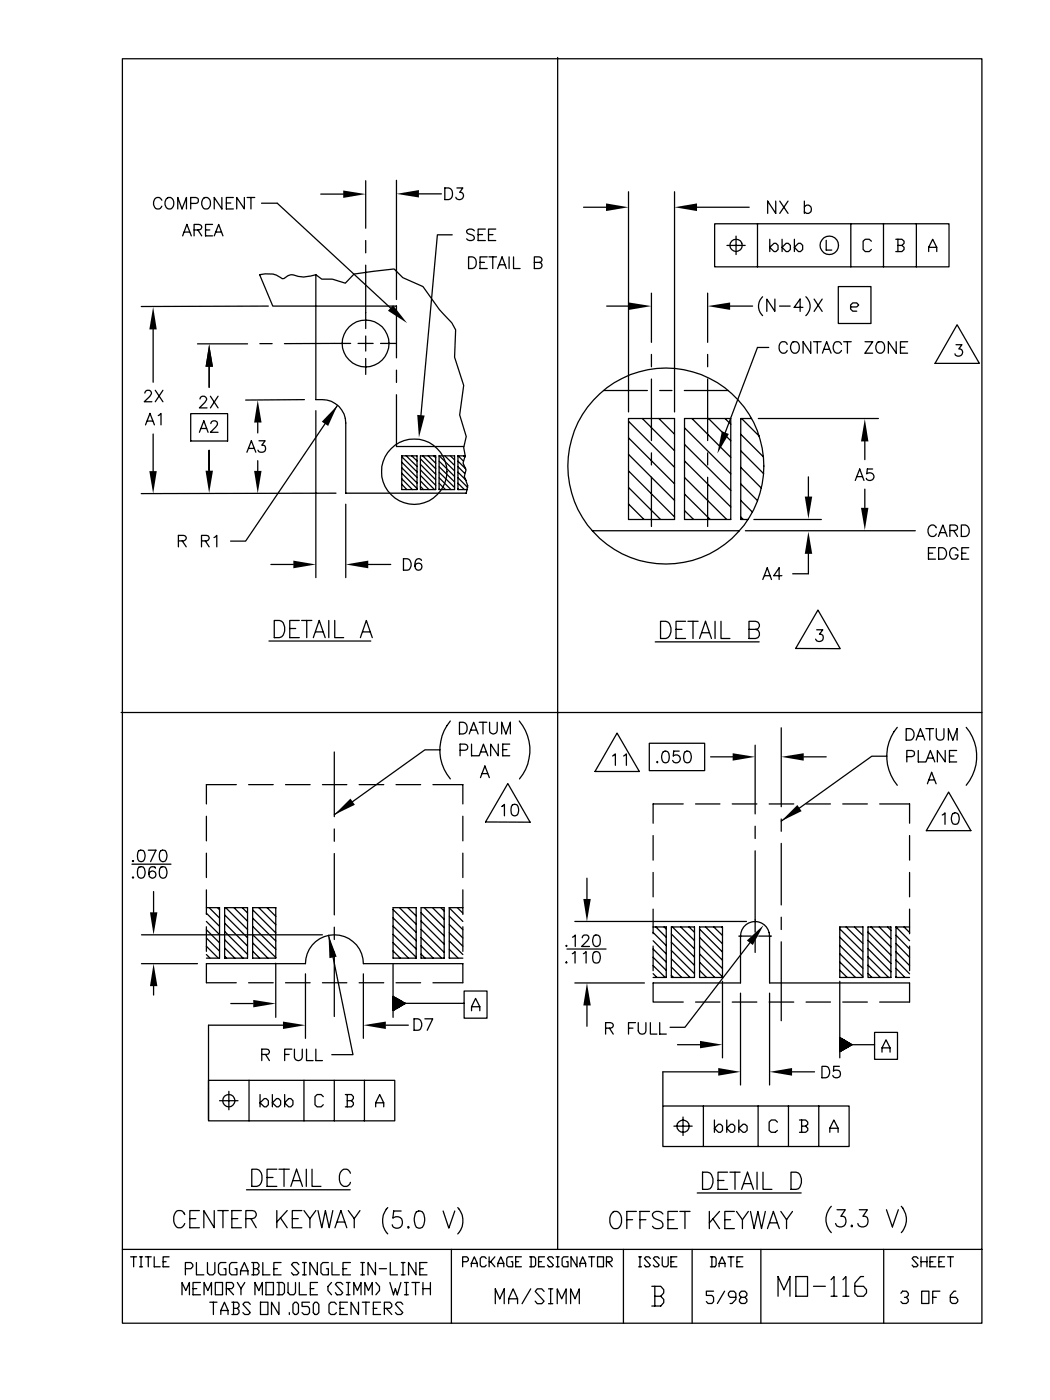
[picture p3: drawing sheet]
<svg xmlns="http://www.w3.org/2000/svg" width="210mm" height="279mm" viewBox="0 0 210 279" stroke-linecap="round" stroke-linejoin="round" font-family="sans-serif">
<g fill="none" stroke="#000" stroke-width=".25">
<path d="M24.4 11.7h171.6v252.4h-171.6zM111.3 11.5v237.8M32.3 40a.85 .85 0 0 0-1-.6 .85 .85 0 0 0-.7 .9v.6a.85 .85 0 0 0 .7 .8 .85 .85 0 0 0 1-.6M33.1 39.8a.84 .84 0 0 1 1-.4 .84 .84 0 0 1 .6 .9 1.01 1.01 0 0 1-.2 1.1 1.01 1.01 0 0 1-1.1 .2 1.4 1.4 0 0 1-.3-1.8zM40.5 39.8l.2-.3a1.05 1.05 0 0 1 1.2 .4 1.05 1.05 0 0 1 0 1.2 .85 .85 0 0 1-.9 .6 .85 .85 0 0 1-.7-.8v-.6zM44.3 39.4v2.3l-1.5-2.3v2.3M46.6 39.4h-1.4v2.3h1.4M48.8 39.4v2.3l-1.6-2.3v2.3M49.3 39.4h1.5M50.1 39.4v2.3M64 38.7h4.5M73 36.1v9.5"/>
<path d="M79.1 36v23.8M83.6 38.7h4.5M88.8 37.5h.7a1.25 1.25 0 0 1 .8 1.2 1.25 1.25 0 0 1-.8 1.1h-.7zM91.2 37.5h1.2l-.7 .9a.77 .77 0 0 1 .7 1.1 .77 .77 0 0 1-1.2 .2l-.2-.3M125.4 38.3v43.9M134.6 38.3v43.9M35.5 41.7v-2.3l.8 2.3 .9-2.3v2.3M36.4 47.1l.9-2.3 .9 2.3M36.7 46.3h1.1M38.1 40.6l1.3-.1a.62 .62 0 0 0 .2-.6 .62 .62 0 0 0-.5-.5h-1v2.3M38.7 45.9l1.3-.1a.52 .52 0 0 0 0-.9l-1.3-.1v2.3M39.5 45.9l.8 1.2"/>
<path d="M41 45.9h.9M42.4 44.8h-1.4v2.3h1.4M42.8 47.1l.8-2.3 .9 2.3M43.1 46.3h1.1M45.2 40.5h.9M52.2 40.6h3.1l24.8 22.9M63 54.8v25a5 5 0 0 1 5.9 3.7l.1 14.9h24l.3-1.5-.6-1.8 .3-1.3-.6-1.4 .4-1.5-.3-1.6 .5-2.2-1.3-4.3 .8-5.9-1.8-5.6 .2-5.5-.7-1.4-2.5-2.6-3.3-4.6-4-1.8-1.7-1.7-8 1-1.8 1.8-2.6-.8h-2.1l-1.2-.9a6.6 6.6 0 0 1-4.8 0l-1.9 .8a4.6 4.6 0 0 0-4.5-.8l2.6 6.3h24.7v10.3M73 48v2.5M73 52.9v12.7M90.3 46.9h-3l-3.6 39M93.5 51.3h.8a1.25 1.25 0 0 1 .8 1.1 1.25 1.25 0 0 1-.8 1.2h-.8zM94.7 46.1a.85 .85 0 0 0-.9-.4 .85 .85 0 0 0-.7 .6l.2 .3 .9 .3a.57 .57 0 0 1 .2 1 1.01 1.01 0 0 1-1.3-.2"/>
<path d="M95.4 46.8h.9M95.8 52.4h.9M96.9 45.7h-1.5v2.3h1.5M97.2 51.3h-1.4v2.3h1.4M97.5 46.8h.9M97.6 51.3h1.5M98.3 51.3v2.3M98.9 45.7h-1.4v2.3h1.4M99.3 53.6l.9-2.3 .8 2.3M99.7 52.8h1.1M101.6 51.3v2.3M102.5 51.3v2.3h1.3"/>
<path d="M106.6 52.4h1a.58 .58 0 0 0 .6-.7l-.3-.3-.3-.1h-1v2.3h1a.62 .62 0 0 0 .6-.6 .62 .62 0 0 0-.6-.6M116.5 41.4h4.4M130 58.5v9.8M139.1 41.4h10.4M141.2 58.5v9.8M142.6 44.7h46.8v8.6h-46.8zM145.1 49h3.6M146.9 47.1v3.7M151.2 44.7v8.6M152.2 59.2a2.59 2.59 0 0 0 0 3.8M153.6 49.4l.9-.8h.4l.4 .4v.8l-.4 .4h-.4zM153.6 47.8v2.4"/>
<path d="M154.6 59.7v2.4l-1.6-2.4v2.4M154.8 40.1v2.5l-1.6-2.5v2.5M155.6 40.1l1.7 2.5M156.1 49.4l.8-.8h.4l.4 .4v.8l-.4 .4h-.4zM156.1 47.8v2.4M157.3 40.1l-1.7 2.5M158.5 49.4l.8-.8h.5l.4 .4v.8l-.4 .4h-.5zM158.5 47.8v2.4M160.5 41.3a.78 .78 0 0 1 1.2-.1 .78 .78 0 0 1 0 1.2 .78 .78 0 0 1-1.2-.2M160.5 40.1v2.5M160.8 59.2a2.5 2.5 0 0 1 0 3.8M162.5 59.7l1.6 2.4"/>
<path d="M164.1 59.7l-1.6 2.4M164.9 48v1.9h1.1M167.3 57.2h6.5v7.4h-6.5zM169.8 44.7v8.6M173.9 48.1l-.4-.3h-.8l-.4 .3v1.7l.4 .4h.8l.4-.4M176.3 44.7v8.6M178.8 47.8h1.2l.4 .3v.5l-.4 .4M179.2 49h.8l.4 .4v.4l-.4 .4h-1.2M179.2 47.8v2.4M182.9 44.7v8.6M185.3 49.4l.8-1.6 .8 1.6v.8M185.3 49.4v.8"/>
<path d="M185.3 49.4h1.6M28.9 78.4l.1-.3 .3-.2 .7 .1a.51 .51 0 0 1 .1 .8l-1.3 1.4h1.5M30.6 65.7v10.6M31 77.9l1.5 2.3M32.5 77.9l-1.5 2.3M39.4 68.6h10M39.9 79.6l.1-.3 .3-.2a.75 .75 0 0 1 .9 .4l-.3 .8-1.1 1.1h1.5M41.7 73.2v4.1M42 79.1l1.5 2.3M43.5 79.1l-1.5 2.3M51.9 68.6h2.4M53.6 61.1l-25.4 .1"/>
<path d="M60.7 79.8h-11.7M70 68.5l-13.2 .1M71.5 68.5h3M73 67.1v3M73 71.5v3.2M75.9 68.5h3.2M79.1 73.9v2.4M79.1 78.8v10.3h13.5M120.4 77.9h8.8M121.1 61.1h4.4M130 70.7v2.5M130 75.6v12.3"/>
<path d="M131.7 77.9h2.4M136.6 77.9h8.7M141.2 70.7v2.5M141.2 75.6v12.3M145.7 61.1h4.5M153.4 69.3h-2.2l-7.5 19.8M155.6 61.1h2.1M157.1 68.7a.82 .82 0 0 0-.9-.5 .82 .82 0 0 0-.7 .8 1 1 0 0 0 .2 1.1 1 1 0 0 0 1.1 .3l.3-.5M158 68.5a.85 .85 0 0 1 .9-.3 .85 .85 0 0 1 .6 .8 1 1 0 0 1-.2 1.1 1 1 0 0 1-1.1 .3 1.46 1.46 0 0 1-.2-1.9zM160.2 61.3h-1.7l1.2-1.6v2.4M161.8 68.2v2.3l-1.5-2.3v2.3M162.3 68.2h1.6"/>
<path d="M163.1 68.2v2.3M164.1 70.5l.9-2.3 .9 2.3M164.4 69.7h1.1M167.9 68.7a.85 .85 0 0 0-.9-.5 .85 .85 0 0 0-.7 .8 1 1 0 0 0 .2 1.1 1 1 0 0 0 1.1 .3l.3-.5M168.4 68.2h1.5M169.1 68.2v2.3M169.8 61.3h1.2l.4-.4-.4-.4h-.8l-.4 .4v.8l.4 .4h.8M172.6 68.2h1.6l-1.6 2.3h1.6M175 68.5a.85 .85 0 0 1 1-.3 .85 .85 0 0 1 .5 .8 1 1 0 0 1-.2 1.1 1 1 0 0 1-1.1 .3 1.46 1.46 0 0 1-.2-1.9zM178.9 68.2v2.3l-1.6-2.3v2.3M179.7 69.3h.9M181.1 68.2h-1.4v2.3h1.4"/>
<path d="M190.8 68.8h1.2l-.7 .8a.77 .77 0 0 1 .7 1.1 .77 .77 0 0 1-1.2 .3l-.2-.4M191 64.8l4.5 7.7h-8.9zM29 84.8l.9-2.3 .9 2.3M29.4 84h1.1M30.6 86.6v7.5M31.6 82.9l.5-.4v2.3M38.1 82.5h7.3v5.5h-7.3zM39.8 86.3l.9-2.3 .8 2.3M40.1 85.5h1.1M41.7 89.9v4M42.1 84.5l.1-.3a.75 .75 0 0 1 1.1 0 .78 .78 0 0 1-.2 1l-1.1 1.1h1.5M49.3 90.3l.9-2.3 .9 2.3"/>
<path d="M49.6 89.5h1.1M51.4 84.3v2.1M51.4 91.9v2.2M51.7 88h1.2l-.7 .9a.73 .73 0 0 1 .8 .8 .73 .73 0 0 1-1 .6l-.3-.1-.2-.4M63 82v33.3M67.1 98.4l-38.9 .1M67.4 80.9l-18.4 27.1h-3M80.2 93.3l3 3.1M80.2 94.4l3 3.1M80.2 95.5l2.1 2.2M80.2 96.6l1 1.1M80.2 92.2l3 3.1"/>
<path d="M80.2 91.1l3 3.1M80.2 91h3v6.7h-3zM81.1 91l2.1 2.1M82.2 91l1 1M83.9 93.8l3.1 3.1M83.9 94.9l2.8 2.8M83.9 96l1.7 1.7M83.9 97.1l.6 .6M83.9 92.7l3.1 3.1M83.9 91.6l3.1 3.1M83.9 91h3.1v6.7h-3.1zM84.4 91l2.6 2.6"/>
<path d="M85.5 91l1.5 1.5M86.6 91l.4 .4M87.6 93.1l3.1 3.1M87.6 94.2l3.1 3.1M87.6 95.3l2.4 2.4M87.6 96.4l1.3 1.3M87.6 97.5l.2 .2M87.6 92l3.1 3.1M87.6 91h3.1v6.7h-3.1zM87.7 91l3 3M88.8 91l1.9 1.9M89.9 91l.8 .8"/>
<path d="M91.4 93.1l1.3 1.3M91.4 94.2l1.6 1.7M91.4 95.3l1.9 2M91.4 96.4l1.3 1.3M91.4 97.5l.2 .2M91.4 92l1.5 1.6M91.4 91l1.1 1M92.5 91l.3 .2M92.8 91h-1.4v6.7h1.9M125.4 83.5h9.2v20.2h-9.2zM125.4 90.7l9.2 9.2M125.4 94l9.2 9.2"/>
<path d="M125.4 97.3l6.4 6.4M125.4 87.4l9.2 9.2M125.4 84.1l9.2 9.2M128.2 83.5l6.4 6.5M130 90.4v2.4M130 95.2v9.9M131.5 83.5l3.1 3.2M136.6 83.5h9.2v20.2h-9.2zM136.6 88.7l9.2 9.2M136.6 92l9.2 9.2M136.6 95.3l8.4 8.4M136.6 98.6l5.1 5.1"/>
<path d="M136.6 85.4l9.2 9.2M138.1 83.5l7.7 7.8M141.2 90.4v2.4M141.2 95.2v9.9M141.4 83.5l4.4 4.5M144.7 83.5l1.1 1.2M147.8 99.9l2.4 2.3M147.8 96.6l3.4 3.3M147.8 86.7l4.6 4.5M147.8 90l4.6 4.5M147.8 93.3l4.1 4.1M148 83.5l3.5 3.5"/>
<path d="M150 83.5h-2.2v20.2h1.5M151.3 83.5h24M161.3 95.2v4M170.7 95.9l.9-2.3 .8 2.3M171 95.1h1.1M172.6 88v3.7M172.6 97.6v3.7M174.2 93.6h-1.1l-.1 1a.82 .82 0 0 1 1.2-.1 .82 .82 0 0 1-.1 1.2 .82 .82 0 0 1-1.2-.2M35.6 107.9h1a.57 .57 0 0 0 .4-.8l-.4-.3h-1v2.3M36.4 107.9l.8 1.2M40.2 107.9h1a.65 .65 0 0 0 .5-.6l-.2-.4-1.3-.1v2.3M41 107.9l.7 1.2"/>
<path d="M42.7 107.3l.6-.5v2.3M54.1 112.6h4.4M69 100.6v14.7M73.5 112.6h4.5M80.5 111.5h.8a1.22 1.22 0 0 1 .8 1.1 1.22 1.22 0 0 1-.8 1.2h-.8zM84.1 111.8a.64 .64 0 0 0-.6-.3 .64 .64 0 0 0-.6 .4 1.33 1.33 0 0 0 .5 1.9 .71 .71 0 0 0 .8-.6 .71 .71 0 0 0-.6-.8 .71 .71 0 0 0-.8 .6M118.2 105.9h29.4M125.4 100.6l3.1 3.1M136.6 101.9l1.8 1.8M147.8 103.2l.5 .5M148.8 105.9h33.9M150.5 103.7h13.4"/>
<path d="M152.2 115.7l.9-2.4 .9 2.4M152.6 114.9h1M156 114.9h-1.6l1.1-1.6v2.4M161.3 110.5v4h-3.1M185.3 110.4h.8M186.7 109.3h-1.4v2.3h1.4M186.9 105.3a.85 .85 0 0 0-1-.5 .85 .85 0 0 0-.7 .9 1 1 0 0 0 .2 1.1 1 1 0 0 0 1.1 .2l.4-.4M187.3 107.1l.9-2.3 .8 2.3M187.3 109.3h.8a1.22 1.22 0 0 1 .8 1.1 1.22 1.22 0 0 1-.8 1.2h-.8zM187.6 106.3h1.1M189.6 105.9l1.3-.2a.51 .51 0 0 0 0-.8l-1.3-.1v2.3M190.3 105.9l.8 1.2"/>
<path d="M191.2 109.9a.85 .85 0 0 0-1-.6 .85 .85 0 0 0-.7 .9v.5a.83 .83 0 0 0 .9 .9 .83 .83 0 0 0 .8-.9h-.6M191.9 104.8h.8a1.22 1.22 0 0 1 .7 1.1 1.22 1.22 0 0 1-.7 1.2h-.8zM191.9 110.4h.9M193.3 109.3h-1.4v2.3h1.4M53.7 127.9h20.3M54.7 123.8h1.1a1.93 1.93 0 0 1 .7 2.9l-.3 .4-.4 .2h-1.1zM57.8 125.4h1.2M59.7 123.8h-1.9v3.5h1.9M60.2 123.8h2M61.2 123.8v3.5M62.5 127.3l1.2-3.5 1.2 3.5M63 126.1h1.4"/>
<path d="M65.6 123.8v3.5M66.8 123.8v3.5h1.8M71.9 127.3l1.2-3.5 1.2 3.5M72.4 126.1h1.5M130.8 128.1h20.7M131.8 124h1.1a1.97 1.97 0 0 1 .7 2.9l-.3 .4-.4 .1h-1.1zM134.9 125.6h1.2M136.8 124h-1.9v3.4h1.9M137.3 124h2M138.3 124v3.4M139.6 127.4l1.2-3.4 1.2 3.4M140.1 126.3h1.5"/>
<path d="M142.7 124v3.4M143.9 124v3.4h1.8M149.5 125.6h1.3a.8 .8 0 0 0 .7-.6 .8 .8 0 0 0-.2-.8l-.5-.2h-1.3v3.4h1.3a.92 .92 0 0 0 .8-.9 .92 .92 0 0 0-.8-.9M163 125.7h1.2l-.7 .9a.74 .74 0 0 1 .8 .8 .74 .74 0 0 1-1 .6l-.3-.1-.2-.3M163.2 121.8l4.5 7.7-8.9-.1zM24.2 142.2h171.8M47.2 156.6h-6v3.8M49.6 156.6h4.9M57 156.6h4.9M64.3 156.6h4.9M66.7 150.1v12.9M71.7 156.6h4.9"/>
<path d="M79 156.6h4.9M86.4 156.6h6v3.8M87.8 149.6h-3l-18.1 13M89.9 143.9a9 9 0 0 0 0 11.5M91.7 144.1h.8a1.25 1.25 0 0 1 .7 1.2 1.25 1.25 0 0 1-.7 1.2h-.8zM91.8 149.7l1.3-.1a.62 .62 0 0 0 .2-.7 .62 .62 0 0 0-.5-.4h-1v2.3M93.6 146.5l.9-2.4 .9 2.4M94 145.7h1.1M94.1 148.5v2.3h1.5l.9-2.3 .9 2.3M95.6 144.1h1.6M95.9 155.2l.9-2.3 .9 2.3M96 150.1h1"/>
<path d="M96.2 154.4h1.1M96.4 144.1v2.4M97.7 144.1v1.7a.77 .77 0 0 0 .8 .7 .77 .77 0 0 0 .7-.7v-1.7M99.4 148.5v2.3l-1.5-2.3v2.3M100.1 146.5v-2.4l.9 2.4 .9-2.4v2.4M100.3 149.6h.9M101.3 156.4l4.5 7.7-8.9-.1zM101.7 148.5h-1.4v2.3h1.4M103.6 143.9a9 9 0 0 1 .1 11.5M122.3 150.9l.5-.4v2.2M123.1 146.3l4.5 7.7h-8.9zM124.5 150.9l.5-.4v2.2"/>
<path d="M129.6 148.3h11v5.5h-11zM131.1 152.1l.1-.1 .1 .1-.1 .1zM132.4 150a.72 .72 0 0 1 1.1 .4 2.14 2.14 0 0 1-.2 1.7 .72 .72 0 0 1-1.1-.3 1.78 1.78 0 0 1 .2-1.8zM135.6 149.9h-1.1l-.1 1a.8 .8 0 0 1 1.2 0 .8 .8 0 0 1-.2 1.2 .8 .8 0 0 1-1.2-.3M136.7 150a.72 .72 0 0 1 1.1 .4 1.18 1.18 0 0 1-.7 1.8 1.05 1.05 0 0 1-.7-1.3zM141.8 151h4.5M150.7 148.7v13.7M155.9 145.2v15.8M160.4 151h4.5M177 150.9h-3l-18.1 13M179.1 145.2a9 9 0 0 0 0 11.5M180.8 145.4h.9a1.22 1.22 0 0 1 .7 1.2 1.22 1.22 0 0 1-.7 1.1h-.9z"/>
<path d="M181 151l1.3-.1a.62 .62 0 0 0 .2-.7 .62 .62 0 0 0-.6-.4h-.9v2.3M182.8 147.7l.9-2.3 .9 2.3M183.2 146.9h1M183.3 149.8v2.3h1.5l.9-2.3 .9 2.3M184.8 145.4h1.5M185.1 156.4l.8-2.3 .9 2.3M185.1 151.3h1.1M185.4 155.7h1.1M185.5 145.4v2.3M186.9 145.4v1.7a.77 .77 0 0 0 .7 .6 .77 .77 0 0 0 .8-.6v-1.7M188.6 149.8v2.3l-1.5-2.3v2.3M189.3 147.7v-2.3l.9 2.3 .8-2.3v2.3"/>
<path d="M189.3 158.1l4.5 7.7h-8.9zM189.5 150.9h.9M190.9 149.8h-1.4v2.3h1.4M192.8 145.2a9 9 0 0 1 0 11.5M26.3 172.5h7.8M26.4 171.8h.3l-.2 .2zM26.4 175.1h.3l-.2 .2zM27.7 169.8a.8 .8 0 0 1 1.1 .3 1.18 1.18 0 0 1-.7 1.9 1.05 1.05 0 0 1-.7-1.4zM27.7 173.1a.8 .8 0 0 1 1.1 .3 1.75 1.75 0 0 1-.2 1.7 .74 .74 0 0 1-1.1-.3 2.21 2.21 0 0 1 .2-1.7zM29.6 169.7h1.5l-1 2.3M30.6 177.9v4.2M31 173.3a.75 .75 0 0 0-.9-.2 2.16 2.16 0 0 0-.3 1.8 .7 .7 0 0 0 1.1 .2 .7 .7 0 0 0-.2-1.2 .7 .7 0 0 0-1 .6"/>
<path d="M32.1 169.8a.76 .76 0 0 1 1.1 .3 1.18 1.18 0 0 1-.8 1.9 1.5 1.5 0 0 1-.3-2.2zM32.1 173.1a.76 .76 0 0 1 1.1 .3 1.75 1.75 0 0 1-.2 1.7 .74 .74 0 0 1-1.1-.3 2.03 2.03 0 0 1 .2-1.7zM41.2 162.9v4.9M41.2 170.3v4.8M41.2 177.6v4.9M66.7 165.4v2.5M66.7 170.3v12.3M92.4 162.9v4.9M92.4 170.3v4.8M92.4 177.6v4.9M100.1 161l.6-.5v2.3M102.3 160.6a.8 .8 0 0 1 1.1 .4 1.75 1.75 0 0 1-.2 1.7 .74 .74 0 0 1-1.1-.3 2.21 2.21 0 0 1 .2-1.8z"/>
<path d="M117.1 175.3v4.2M130.3 166.8v4.9M130.3 174.1v4.9M136.4 160.4h-6.1v3.9M138.8 160.4h4.9M146.1 160.4h4.9M150.7 164.9v2.4M150.7 169.8v16.3M153.5 160.4h4.9M155.9 163.4v2.5M155.9 168.3v12.3M160.9 160.4h4.8"/>
<path d="M168.2 160.4h4.9M175.6 160.4h5.9v3.9M181.5 166.8v4.9M181.5 174.1v4.9M188 162.6l.6-.4v2.3M190.2 162.3a.74 .74 0 0 1 1.1 .3 1.85 1.85 0 0 1-.2 1.8 .8 .8 0 0 1-1.1-.3 1.75 1.75 0 0 1 .2-1.8zM28.2 192.3h11.2M28.2 186.6h36.1M30.6 194.4v4.2M41.2 181.1h2.6v10.1h-2.6M41.2 182.2l2.6 2.7M41.2 183.9l2.6 2.6"/>
<path d="M41.2 187.2l2.6 2.6M41.2 185v4.9M41.2 188.8l2.4 2.4M41.2 190.5l.7 .7M41.2 185.5l2.6 2.7M41.7 181.1l2.1 2.1M43.4 181.1l.4 .5M44.8 181.1h4.6v10.1h-4.6zM44.8 182.6l4.6 4.6M44.8 184.2l4.6 4.6M44.8 185.9l4.6 4.6M44.8 187.5l3.7 3.7"/>
<path d="M44.8 189.2l2.1 2M44.8 190.8l.4 .4M45 181.1l4.4 4.4M46.7 181.1l2.7 2.8M47.2 196.1h-6v-3.8h19.8a5.8 5.8 0 0 1 5.7-5.7 5.8 5.8 0 0 1 5.8 5.7h19.9v3.8h-6M48.3 181.1l1.1 1.1M49.6 196.1h4.9M50.4 181.1h4.6v10.1h-4.6zM50.4 184.9l4.6 4.5M50.4 186.5l4.6 4.6M50.4 188.2l3.1 3M50.4 189.8l1.4 1.4"/>
<path d="M50.4 183.2l4.6 4.6M50.4 181.6l4.6 4.6M51.6 181.1l3.4 3.4M53.3 181.1l1.7 1.8M54.9 181.1l.1 .1M55 192.2v10.8M57 196.1h4.9M61 194.4v12.8M64.3 196.1h4.9M65.6 186.6l4.8 23.9h-4.2M66.7 185v2.5M66.7 189.9v13"/>
<path d="M71.7 196.1h4.9M72.5 194.4v12.8M78.4 184.8l4.7 4.6M78.4 186.5l4.7 4.6M78.4 188.1l3.1 3.1M78.4 189.8l1.5 1.4M78.4 183.2l4.7 4.5M78.4 181.5l4.7 4.6M78.4 181.1h4.7v10.1h-4.7zM78.4 192.3v10.7M78.9 199.1l1.4 1.5-1.8-1.7 1.6 1.8-1.7-1.6v.2l1.5 1.5-.1 .1-1.4-1.4v.2l1.3 1.3h-.1l-1.2-1.1v.1l1.1 1.1h-.1l-1-.9v.2l.8 .8-.8-.7v.2l.6 .6-.6-.4v.2l.4 .4-.4-.2 .2 .3-.2 .1v-2.9l2.5 1.4h11.7M79 196.1h4.9"/>
<path d="M79.3 199.3l1.2 1.2 .1-.1-.8-.8M79.7 181.1l3.4 3.3M80.1 199.8l.6 .6M81.4 181.1l1.7 1.7M84 181.1h4.6v10.1h-4.6zM84 185.5l4.6 4.6M84 187.1l4.1 4.1M84 188.8l2.5 2.4M84 190.4l.8 .8M84 183.8l4.6 4.6M84 182.2l4.6 4.6M84.7 181.1l3.9 4"/>
<path d="M86.3 181.1l2.3 2.4M88 181.1l.6 .7M89.7 191.1l.1 .1M89.7 189.4l1.7 1.8M89.7 187.8l2.7 2.7M89.7 186.1l2.7 2.7M89.7 184.5l2.7 2.7M89.7 182.8l2.7 2.7M89.7 181.2l2.7 2.7M91.3 181.1l1.1 1.1M92.4 181.1h-2.7v10.1h2.7M92.4 185v4.9"/>
<path d="M92.6 197.8h4.6v5.4h-4.6zM112.9 188.8h.3l-.2 .1zM113 192l.2 .1-.2 .1-.1-.1zM113.2 189.4h7.7M114.2 190.3l.6-.4v2.3M114.3 187l.5-.4v2.3M114.7 196.2h13.9M114.7 183.9h34.3M116.2 187.2l.2-.5h.9a.67 .67 0 0 1-.1 1.1l-1.1 1.1h1.5M116.4 190.3l.6-.4v2.3M118.6 190a.74 .74 0 0 1 1.1 .3 1.85 1.85 0 0 1-.2 1.8 .8 .8 0 0 1-1.1-.3 2.09 2.09 0 0 1 .2-1.8zM118.6 186.7a.8 .8 0 0 1 1.1 .3 1.92 1.92 0 0 1-.2 1.8 .69 .69 0 0 1-1.1-.3 1.85 1.85 0 0 1 .2-1.8z"/>
<path d="M130.3 185h2.7v10.1h-2.7M130.3 181.4v5M130.3 188.8v4.9M130.3 194.3l.8 .8M130.3 192.7l2.5 2.4M130.3 191.1l2.7 2.6M130.3 189.4l2.7 2.6M130.3 187.7l2.7 2.7M130.3 186.1l2.7 2.6M130.9 185l2.1 2.1M132.5 185l.5 .4M134 185h4.6v10.1h-4.6z"/>
<path d="M134 186.4l4.6 4.6M134 188l4.6 4.7M134 193l2.1 2.1M134 189.7l4.6 4.6M134 191.3l3.7 3.8M134 194.6l.4 .5M134.2 185l4.4 4.4M135.8 185l2.8 2.7M136.4 200h-6.1v-3.8h17.5v-9.4a2.9 2.9 0 0 1 2.9-2.9 2.9 2.9 0 0 1 2.9 2.9v9.4h27.9v3.8h-5.9M137.5 185l1.1 1.1M138.8 200h4.9M139.6 188.7l4.6 4.6"/>
<path d="M139.6 190.4l4.6 4.5M139.6 192l3.1 3.1M139.6 193.7l1.4 1.4M139.6 187.1l4.6 4.5M139.6 185.4l4.6 4.6M139.6 185h4.6v10.1h-4.6zM140.8 185l3.4 3.3M142.5 185l1.7 1.7M144.1 185h.1M144.2 195.8v15.3M146.1 200h4.9M147.4 186.8h2.5"/>
<path d="M147.8 198.2v18.3M150.3 186.8h.8M150.7 186.4v.8M150.7 187.5v2.6M151.4 186.8h2.6M151.5 185.8l-14.8 19.2h-3M153.5 200h4.9M153.6 198.2v18.3M155.9 183v2.5M155.9 188v15.7M160.9 200h4.8M167.6 185h4.6v10.1h-4.6z"/>
<path d="M167.6 188.7l4.6 4.6M167.6 190.3l4.6 4.6M167.6 192l3.1 3.1M167.6 193.6l1.5 1.5M167.6 187l4.6 4.6M167.6 185.4l4.6 4.5M167.6 195.8v15.3M168.2 200h4.9M168.9 185l3.3 3.3M170.5 185l1.7 1.6M173.2 185h4.6v10.1h-4.6zM173.2 186l4.6 4.6"/>
<path d="M173.2 189.3l4.6 4.6M173.2 191l4.1 4.1M173.2 192.6l2.5 2.5M173.2 194.3l.8 .8M173.2 187.7l4.6 4.6M173.8 185l4 4M175.5 185l2.3 2.3M177.1 185l.7 .7M178.8 189.9l2.7 2.8M178.8 185v10.1h2.7M178.8 185h2.7M178.8 193.3l1.8 1.8"/>
<path d="M178.8 194.9l.2 .2M178.8 185l2.7 2.7M178.8 191.6l2.7 2.8M178.8 188.3l2.7 2.8M178.8 186.6l2.7 2.8M180.4 185l1.1 1.1M181.5 181.4v5M181.5 188.8v4.9M41.6 215.6h37.2v8.1h-37.2zM43.8 219.7h3.7M45.7 217.8v3.7M46.1 200.3h4.4"/>
<path d="M49.7 215.6v8.1M51.9 218.4v2.5M52.2 210.4h1a.58 .58 0 0 0 .6-.6l-.2-.3-1.4-.1v2.3M52.7 219.2h.4l.5 .5v.8l-.5 .4h-.4l-.8-.8zM53 210.4l.8 1.3M54.4 218.4v2.5M55.2 219.2h.4l.4 .5v.8l-.4 .4h-.4l-.8-.8zM56.5 204.6h-14.9v18.9M56.8 210.4h.9M56.8 218.4v2.5M57.6 219.2h.4l.5 .5v.8l-.5 .4h-.4l-.8-.8zM58.3 209.4h-1.5v2.3"/>
<path d="M58.8 209.4v1.6a.79 .79 0 0 0 .7 .7 .79 .79 0 0 0 .8-.7v-1.6M60.7 215.6v8.1M61.2 209.4v2.3h1.3M63 209.4v2.3h1.3M64.5 218.9l-.4-.5h-.8l-.4 .5v1.6l.4 .4h.8l.4-.4M66.7 215.6v8.1M68.9 218.4h1.2l.4 .5v.3l-.4 .5M69.3 219.7h.8l.4 .4v.4l-.4 .4h-1.2M69.3 218.4v2.5M72.7 215.6v8.1M77 204.6h4.5M80.6 200.1l.2 .2 .1-.1-2.5 1.5"/>
<path d="M82.6 203.3h.8a1.22 1.22 0 0 1 .8 1.2 1.22 1.22 0 0 1-.8 1.1h-.8zM84.8 203.3h1.6l-1.1 2.3M94.1 200.9l.8-1.6 .9 1.6v.8M94.1 200.9v.8M94.1 200.9h1.7M117.1 200.6v4.2M120.9 205.2l1.3-.1a.51 .51 0 0 0 0-.9l-1.3-.1v2.3M121.6 205.2l.8 1.2M125.4 205.2h.9M126.8 204.1h-1.4v2.3M127.4 204.1v1.6a.77 .77 0 0 0 .7 .7 .77 .77 0 0 0 .8-.7v-1.6M129.8 204.1v2.3h1.3"/>
<path d="M131.7 204.1v2.3h1.3M135.2 208.5h4.5M143.3 213.9h-11v6.8M158.1 213.9h4.5M164 212.8h.8a1.22 1.22 0 0 1 .8 1.2 1.22 1.22 0 0 1-.8 1.1h-.8zM167.5 212.8h-1.1l-.1 1a.8 .8 0 0 1 1.2 0 .8 .8 0 0 1-.1 1.2 .8 .8 0 0 1-1.2-.4M168.1 207.3l1.4 1.5h-.1l-1.7-1.7-.1 .1 1.7 1.7-.1 .1-1.6-1.6v.2l1.5 1.4-1.5-1.3v.2l1.3 1.3-1.3-1.1v.1l1.1 1.1h-.2l-.9-.9v.2l.8 .8-.1 .1-.7-.7v.2l.6 .5-.1 .1-.5-.5 .4 .6-.4-.2 .2 .3-.2 .1 2.5-1.4-2.5-1.4v2.8M168.5 207.6l1.1 1.1h.2l-.9-.9M169.3 208.1l.6 .5M169.7 208.3l.3 .2M170.1 208.5h4.4M174.5 206h4.6v5.4h-4.6z"/>
<path d="M176 210v-.9l.8-1.6 .8 1.6v.9M176 209.1h1.6M49.2 237.4h20.7M50.2 233.3h1.1a1.92 1.92 0 0 1 1 1.8 1.92 1.92 0 0 1-1 1.7h-1.1zM53.3 235h1.2M55.2 233.3h-1.9v3.5h1.9M55.7 233.3h2M56.7 233.3v3.5M58 236.8l1.2-3.5 1.2 3.5M58.5 235.6h1.4M61.1 233.3v3.5M62.3 233.3v3.5h1.8"/>
<path d="M69.9 234.1a1.06 1.06 0 0 0-1-.8 1.06 1.06 0 0 0-1 .8 1.99 1.99 0 0 0 .7 2.7 1.08 1.08 0 0 0 1.3-.8M75 220.1l.8-1.7 .8 1.7v.8M75 220.1v.8M75 220.1h1.6M132.3 220.7h37.2v8.1h-37.2zM134.5 224.7h3.6M136.3 222.9v3.7M139.1 238.1h20.8M140.2 233.9h1a1.65 1.65 0 0 1 1.1 2.2 1.33 1.33 0 0 1-1.1 1.3h-1zM140.4 220.7v8.1M142.6 225.2l.8-.8h.4l.4 .3v.9l-.4 .4h-.4zM142.6 223.5v2.5"/>
<path d="M143.3 235.6h1.2M145 223.5v2.5M145.2 233.9h-1.9v3.5h1.9M145.7 233.9h2M145.8 224.4h.5l.3 .3v.9l-.3 .4h-.5l-.8-.8zM146.7 233.9v3.5M147.4 225.2l.9-.8h.4l.4 .3v.9l-.4 .4h-.4zM147.4 223.5v2.5M148 237.4l1.2-3.5 1.2 3.5M148.5 236.2h1.4M151.1 233.9v3.5M151.3 220.7v8.1"/>
<path d="M152.3 233.9v3.5h1.8M155.2 223.9l-.5-.4h-.8l-.4 .4v1.7l.4 .4h.8l.5-.4M157.4 220.7v8.1M157.9 233.9h1a1.65 1.65 0 0 1 1 2.2 1.33 1.33 0 0 1-1 1.3h-1zM159.6 223.5h1.2l.4 .4v.5l-.4 .3M160 224.7h.8l.4 .5v.4l-.4 .4h-1.2M160 223.5v2.5M163.4 220.7v8.1M165.6 225.2l.8-1.7 .9 1.7v.8M165.6 225.2v.8M165.6 225.2h1.7M24.4 249.3h171.6"/>
<path d="M26.1 250.8h1.2M26.7 250.8v2M27.9 252.8h.5M27.9 250.8h.5M28.2 250.8v2M29 250.8h1.2M29.6 250.8v2M30.8 250.8v2h1.2M32.6 251.8h.5M33.7 250.8h-1.1v2h1.1M36.3 258.4v-2.5l.8 1.7 .7-1.7v2.5M36.9 242.4a1.13 1.13 0 0 0-1.3-.8 1.13 1.13 0 0 0-.9 1.3 2.03 2.03 0 0 0 .8 2.1 1.14 1.14 0 0 0 1.4-.8"/>
<path d="M37 253.2h1.1l.4-.4v-.4l-.4-.4h-1.1v2.4M37.9 243.2h1.2M38.5 257.2h.8M39.2 252v2.4h1.5M39.8 241.6h-1.9v3.4h1.9M40 255.9h-1.5v2.5h1.5M40.7 258.4v-2.5l.8 1.7 .7-1.7v2.5M41.4 252v2l.4 .4h.7l.4-.4v-2M41.9 259.9h1.4M42.6 259.9v2.4M42.8 241.6v3.4l-2.1-3.4v3.4M43 255.9h1.4v2.5h-1.4z"/>
<path d="M43.5 241.6h2.1M44.5 241.6v3.4M45.1 252h-1.1l-.4 .4v1.6l.4 .4h1.1v-1.2h-.4M45.2 257.2h1.1l.3-.4v-.5l-.3-.4h-1.1v2.5M45.5 257.2l1.1 1.2M46.3 259.9h1.1l.3 .4v.4l-.3 .4M46.3 243.2h1.2M46.6 259.9v2.4M47.3 252h-1.1l-.4 .4v1.6l.4 .4h1.1v-1.2h-.4M47.4 255.9l.7 1.3M48 253.6l.8-1.6 .7 1.6v.8M48 253.6v.8"/>
<path d="M48 253.6h1.5M48.1 257.2v1.2M48.2 241.6h-1.9v3.4h1.9M48.9 255.9l-.8 1.3M49.1 243.2h1.3a.83 .83 0 0 0 .6-1.3l-.6-.3h-1.3v3.4M50.1 243.2l1 1.8M50.2 252h1.2l.3 .4v.4l-.3 .4M50.6 253.2h.8l.3 .4v.4l-.3 .4h-1.2M50.6 252v2.4M50.9 258.4v-2.5l.7 1.7 .8-1.7v2.5M52 259.9h1.5v2.4h-1.5zM52.5 252v2.4h1.4"/>
<path d="M53.1 255.9h1.5v2.5h-1.5zM54.7 253.2h.7M55.2 241.6v3.4M55.3 255.9h1.1l.4 .4v1.7l-.4 .4h-1.1M55.7 259.9v2.4l-1.5-2.4v2.4M55.7 255.9v2.5M56 243l1.3 2M56.1 252h-1.4v2.4h1.4M57.3 241.6l-2.1 2.3M57.5 255.9v2.1l.4 .4h.7l.4-.4v-2.1M58.3 243.2h1.2M58.8 259.9h.4l.4 .4v1.7l-.4 .3h-.4l-.3-.3v-1.7z"/>
<path d="M59.6 252.4l-.3-.4h-.8l-.3 .4 1.4 1.6-.3 .4h-.8l-.3-.4M59.7 255.9v2.5h1.5M60.2 241.6h-1.9v3.4h1.9M60.4 254.4h.7M60.4 252h.7M60.7 241.6l1.1 1.6M60.7 252v2.4M61.8 259.9h-1.5v.8h1.1l.4 .4v.9l-.4 .3h-.7l-.4-.3M61.8 243.2v1.8M61.9 257.2h.8M62.9 259.9h.3l.4 .4v1.7l-.4 .3h-.3l-.4-.3v-1.7zM63 241.6l-1.2 1.6"/>
<path d="M63.3 252v2.4l-1.5-2.4v2.4M63.4 255.9h-1.5v2.5h1.5M63.5 241.6l.7 3.4 .7-3.4 .8 3.4 .7-3.4M65.5 252h-1.1l-.3 .4v1.6l.3 .4h1.1v-1.2h-.3M66.2 255.9l-.8 .9v.8l.8 .8M66.3 252v2.4h1.4M66.8 245l1.2-3.4 1.2 3.4M67.3 243.9h1.5M68.4 256.3l-.4-.4h-.7l-.4 .4 1.5 1.7-.4 .4h-.7l-.4-.4M68.5 253.2h.7M69.1 258.4h.7M69.1 255.9h.7"/>
<path d="M69.3 259.9h-1.4v2.4h1.4M69.5 255.9v2.5M69.5 241.6l1.2 1.6M69.9 252h-1.4v2.4h1.4M70.6 258.4v-2.5l.7 1.7 .8-1.7v2.5M70.7 243.2v1.8M71.5 259.9v2.4l-1.4-2.4v2.4M71.8 241.6l-1.1 1.6M72 254.4h.7M72 252h.7M72.3 259.9h1.4M72.3 252v2.4"/>
<path d="M72.8 258.4v-2.5l.7 1.7 .8-1.7v2.5M73 259.9v2.4M74.9 252v2.4l-1.5-2.4v2.4M75 255.9l.7 .9v.8l-.7 .8M75.7 253.2h1.4M75.9 259.9h-1.4v2.4h1.4M77.4 241a3.9 3.9 0 0 0 0 5.3M77.8 255.9l.7 2.5 .4-1.2 .4 1.2 .7-2.5M77.9 252v2.4h1.4M80.1 241.7h-1.5l-.2 1.4a1.14 1.14 0 0 1 1.6 .1 1.14 1.14 0 0 1 0 1.5 1.14 1.14 0 0 1-1.6 .1l-.1-.4M80.1 254.4h.7M80.1 252h.7"/>
<path d="M80.4 252v2.4M80.7 258.4h.8M80.7 255.9h.8M81.1 255.9v2.5M81.5 244.8l.2 .1-.2 .2-.1-.2zM82.2 255.9h1.5M82.9 255.9v2.5M83 252v2.4l-1.5-2.4v2.4M83.1 241.9a.96 .96 0 0 1 1.5 .4 2.92 2.92 0 0 1-.3 2.6l-.4 .2-.8-.2a2.98 2.98 0 0 1 0-3zM83.8 253.2h.7M84.4 257.2h1.5M84.4 255.9v2.5"/>
<path d="M85.2 252h-1.4v2.4h1.4M85.9 255.9v2.5M88.4 241.7l1.2 3.4 1.2-3.4M90.1 249.3v14.8M91.4 241a3.9 3.9 0 0 1 0 5.3M92.3 251.8h.9l.3-.3v-.3l-.3-.4h-.9v2M94.1 252.1l.6-1.3 .5 1.3v.7M94.1 252.1h1.1M94.1 252.1v.7M97 251.2l-.3-.4h-.6l-.3 .4v1.3l.3 .3h.6l.3-.3M97.6 251.8h.3M97.6 250.8v2"/>
<path d="M97.9 251.8l.9 1M98.8 250.8l-.9 1M99.4 252.8v-.7l.5-1.3 .6 1.3v.7M99.4 252.1h1.1M101.5 259.2l.9-2 .9 2v1M101.5 259.2v1M101.5 259.2h1.8M102.3 250.8h-.9l-.3 .4v1.3l.3 .3h.9v-1h-.3M102.9 251.8h.6M104.1 250.8h-1.2v2h1.2M105.7 250.8h.9l.3 .4v1.3l-.3 .3h-.9M105.9 257.2l-1.7 3"/>
<path d="M106 250.8v2M107.5 251.8h.6M108.6 257.7l-.5-.5h-.9l-.4 .5 1.8 2-.5 .5h-.9l-.4-.5M108.7 250.8h-1.2v2h1.2M109.5 257.2h.8M109.9 257.2v3M110.4 251.2l-.2-.4h-.6l-.3 .4 1.1 1.3-.2 .3h-.6l-.3-.3M111 252.8h.6M111 250.8h.6M111.3 250.8v2M113.4 250.8h-.9l-.3 .4v1.3l.3 .3h.9v-1h-.3M115.1 250.8v2l-1.1-2v2"/>
<path d="M115.7 252.8v-.7l.6-1.3 .6 1.3v.7M115.7 252.1h1.2M117.5 250.8h1.2M118.1 250.8v2M119.3 250.8h1.1v2h-1.1zM121 251.8h.9l.3-.3v-.3l-.3-.4h-.9v2M121.3 251.8l.9 1M122.3 241.9l.3-.1a1.57 1.57 0 0 1 1.4 2.1 1.17 1.17 0 0 1-1.1 1.3 1.17 1.17 0 0 1-1.2-1.3 2.14 2.14 0 0 1 .6-2zM124.4 249.3v14.8M125.1 243.4h1.1M127 241.8h-1.9v3.4M127.5 252.8h.5"/>
<path d="M127.5 250.8h.5M127.7 250.8v2M127.7 243.4h1.2M129.6 241.8h-1.9v3.4M129.8 251.2l-.3-.4h-.6l-.3 .4 1.2 1.3-.3 .3h-.6l-.3-.3M130.1 256.7h1.8l.6 .7v.6l-.6 .7M130.7 258.7h1.2l.6 .6v.7l-.6 .6h-1.8M130.7 256.7v3.9M131.6 251.2l-.3-.4h-.6l-.3 .4 1.2 1.3-.3 .3h-.6l-.3-.3M132.2 250.8v1.7l.3 .3h.6l.2-.3v-1.7M132.3 242.3a1.27 1.27 0 0 0-2.1 0 .96 .96 0 0 0 .6 .9l.9 .4a.89 .89 0 0 1 .3 1.5 1.42 1.42 0 0 1-1.8-.4M133.3 243.4h1.2"/>
<path d="M133.9 251.8h.6M135.1 250.8h-1.2v2h1.2M135.2 241.8h-1.9v3.4h1.9M135.7 241.8h2M136.7 241.8v3.4M138.1 249.3v14.8M141.6 241.8v3.4M141.8 250.8h.9l.2 .4v1.3l-.2 .3h-.9M142.1 250.8v2M142.3 243.2l1.3 2M142.4 257.7h-1.4v.8h1.1l.3 .4v.9l-.3 .3h-.8l-.3-.3M143.5 252.8v-.7l.6-1.3 .6 1.3v.7"/>
<path d="M143.5 252.1h1.2M143.6 241.8l-2 2.3M144.6 257.7l-1.4 2.4M144.7 243.4h1.1M145.3 250.8h1.2M145.9 250.8v2M146.6 241.8h-1.9v3.4h1.9M146.9 258.9h-1.2l-.3-.4v-.4l.3-.4h.8l.4 .4v1.2l-.8 .8h-.4M147 241.8l1.2 1.6M147.1 251.8h.6M148 258.9l-.4-.4v-.4l.4-.4h.7l.4 .4v.4l-.4 .4h-.7l-.4 .4v.5l.4 .3h.7l.4-.3v-.5l-.4-.4M148.2 243.4v1.8"/>
<path d="M148.3 250.8h-1.2v2h1.2M149.4 241.8l-1.2 1.6M149.8 241.8l.7 3.4 .8-3.4 .7 3.4 .7-3.4M151.8 249.3v14.8M153.2 245.2l1.1-3.4 1.2 3.4M153.6 244.1h1.5M155.3 258.7v-3.9l1.2 2.6 1.1-2.6v3.9M155.8 241.8l1.2 1.6M157 243.4v1.8M158.2 241.8l-1.2 1.6M158.8 254.8h2.4v3.9h-2.4zM162.3 256.7h2.4"/>
<path d="M165.9 255.4l.6-.6v3.9M165.9 258.7h1.1M165.9 240.7a3.7 3.7 0 0 0 0 5.3M167 241.4h1.7l-.9 1.3h.4a1.11 1.11 0 0 1 .3 1.8 1.11 1.11 0 0 1-1.7-.3M168.2 255.4l.6-.6v3.9M168.2 258.7h1.2M169.8 244.7l.2-.2 .1 .2-.1 .2zM171.5 241.4h1.6l-.9 1.3h.4a1.09 1.09 0 0 1 .4 1.8 1.09 1.09 0 0 1-1.8-.3M172.3 254.8h-.6l-1.1 1.3v1.9l.6 .7h1.1l.6-.7v-.6l-.6-.7h-1.7M176.4 249.3v14.8M176.9 241.4l1.2 3.5 1.2-3.5M179.8 258.1l.3-.4h.8l.4 .4v.4l-.4 .4h-.4"/>
<path d="M179.9 240.7a3.9 3.9 0 0 1 0 5.3M180.9 258.9l.4 .4v.5l-.4 .3h-.8l-.3-.3M183.2 251.2l-.3-.4h-.6l-.3 .4 1.2 1.3-.3 .3h-.6l-.3-.3M183.8 250.8v2M183.8 251.8h1.2M183.9 257.7h1.5v2.4h-1.5zM185 250.8v2M185.6 251.8h.6M186.1 258.9h.8M186.8 250.8h-1.2v2h1.2M187.4 251.8h.5M187.6 257.7h-1.5v2.4"/>
<path d="M188.5 250.8h-1.1v2h1.1M189.1 250.8h1.2M189.7 250.8v2M190.8 257.7h-.4l-.7 .8v1.3l.3 .3h.8l.3-.3v-.5l-.3-.4h-1.1M44.1 262.3v-.8l.7-1.6 .7 1.6v.8M44.1 261.5h1.4M46.6 261.1h.8l.3 .4v.5l-.3 .3h-1.1M50 260.3l-.4-.4h-.7l-.4 .4 1.5 1.7-.4 .3h-.7l-.4-.3M57.7 262v.3M67.1 260.3l-.3-.4h-.8l-.3 .4v1.7l.3 .3h.8l.3-.3M67.9 261.1h.7M74.5 261.1h.7"/>
<path d="M76.7 261.1h1.1l.4-.4v-.4l-.4-.4h-1.1v2.4M77.1 261.1l1.1 1.2M80.4 260.3l-.4-.4h-.7l-.4 .4 1.5 1.7-.4 .3h-.7l-.4-.3M98.8 260.2v-3l.9 2 .9-2v3M109.5 260.2h.8M111.2 260.2v-3l.9 2 .9-2v3M113.9 260.2v-3l.9 2 .8-2v3"/>
<circle cx="146.9" cy="49" r="1.22"/>
<circle cx="165.5" cy="49" r="1.85"/>
<circle cx="73" cy="68.5" r="4.7"/>
<circle cx="82.7" cy="94.1" r="6.5"/>
<circle cx="132.9" cy="93" r="19.6"/>
<circle cx="45.6" cy="219.7" r="1.23"/>
<circle cx="136.3" cy="224.8" r="1.22"/>
</g>
<g fill="#000">
<path d="M68.5 38l4.5 .7-4.5 .8zM79.1 38.7l4.5-.8v1.5zM120.9 40.6l4.5 .8-4.5 .7zM134.6 41.4l4.5-.8v1.5zM30.6 61.3l.7 4.4h-1.5zM41.7 68.7l.8 4.5h-1.5zM78.4 60.9l2.8 3.6-3.8-2.5zM125.5 60.4l4.5 .7-4.5 .7zM141.2 61.1l4.5-.7v1.4zM29.8 94h1.5l-.7 4.5zM41 93.9h1.5l-.8 4.5zM50.7 94h1.5l-.8 4.5z"/>
<path d="M51.4 79.8l.8 4.5h-1.5zM67.4 80.9l-1.9 4.1-1.3-.8zM83.3 82.8l1.5 .1-1.2 4.4zM144.1 86.1l1.4 .5-2.3 3.9zM160.6 99.1h1.5l-.8 4.4zM172.6 83.6l.7 4.5h-1.5zM58.5 111.9l4.5 .7-4.5 .8zM69 112.6l4.5-.7v1.5zM161.3 106.1l.8 4.4h-1.5zM171.8 101.3h1.5l-.7 4.5zM146.2 150.3l4.5 .7-4.5 .8zM155.9 151l4.5-.7v1.5z"/>
<path d="M69.9 159.4l.9 1.2-4.1 2zM116.4 179.4h1.5l-.8 4.5zM155.9 163.9l3.2-3.2 .9 1.2zM30.6 192.3l.8 4.5h-1.5zM29.9 182.1h1.5l-.8 4.5zM50.5 199.6l4.5 .7-4.5 .7zM65.6 186.6l1.6 4.3-1.5 .3zM149.1 187.7l3.3-3.1-2.2 4zM56.5 203.9l4.5 .7-4.5 .8zM72.5 204.6l4.5-.7v1.5zM117.1 196.2l.8 4.5h-1.5zM139.7 207.7l4.5 .8-4.5 .7z"/>
<path d="M143.3 213.1l4.5 .8-4.5 .8zM153.6 213.9l4.5-.8v1.6z"/>
</g>
</svg>
